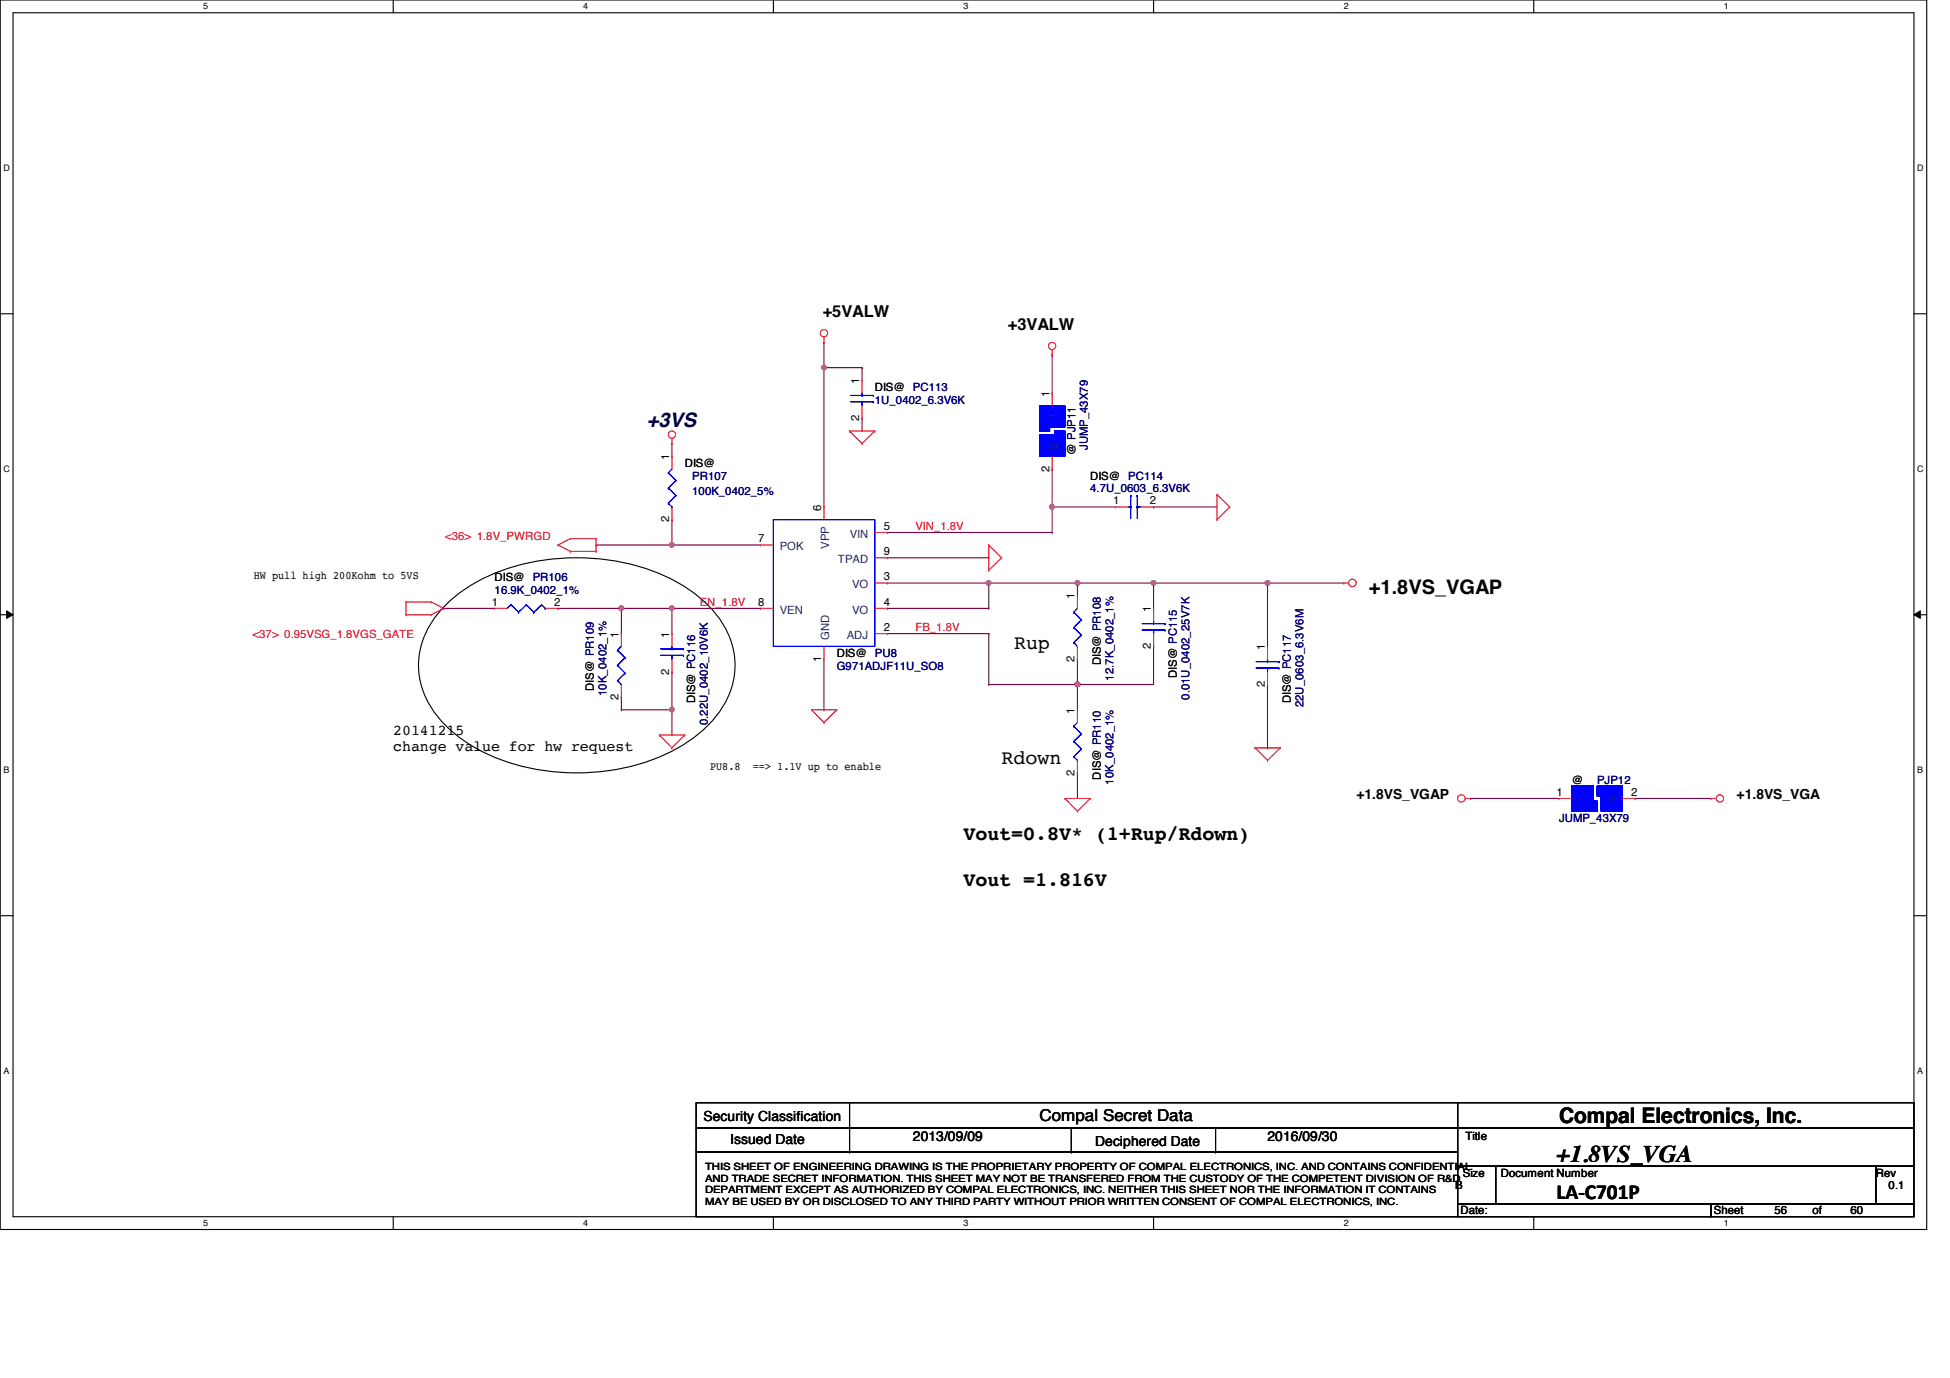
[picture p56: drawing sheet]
<svg xmlns="http://www.w3.org/2000/svg" width="297mm" height="210mm" viewBox="0 0 297 210" stroke-linecap="round" stroke-linejoin="round" font-family="sans-serif">
<defs><g id="words">
<text font-size="3.6" x="237.1" y="177">+1.8VS_VGA</text>
<g font-size="3.3">
<text x="237.5" y="171">Compal Electronics, Inc.</text>
<text x="237.1" y="182.6">LA-C701P</text>
</g>
<text font-size="3" fill="#000040" x="98.5" y="65">+3VS</text>
<g font-size="3">
<text x="208.5" y="90.5">+1.8VS_VGAP</text>
<text x="154.5" y="98.9">Rup</text>
<text x="152.6" y="116.3">Rdown</text>
<text x="146.8" y="128">Vout=0.8V* (1+Rup/Rdown)</text>
<text x="146.8" y="135">Vout =1.816V</text>
</g>
<g font-size="2.5">
<text x="125.3" y="48.3">+5VALW</text>
<text x="153.5" y="50.2">+3VALW</text>
<text x="158.4" y="170.8">Compal Secret Data</text>
</g>
<g font-size="2.3">
<text x="59.9" y="111.9">20141215</text>
<text x="59.9" y="114.4">change value for hw request</text>
</g>
<g font-size="2.1">
<text x="206.6" y="121.7">+1.8VS_VGAP</text>
<text x="264.5" y="121.7">+1.8VS_VGA</text>
<text x="107.2" y="170.7">Security Classification</text>
<text x="139.1" y="173.8">2013/09/09</text>
<text x="193.1" y="173.8">2016/09/30</text>
<text x="111.2" y="174.3">Issued Date</text>
<text x="166.8" y="174.5">Deciphered Date</text>
</g>
<g font-size="1.7">
<text x="130.9" y="58.5" transform="rotate(-90 130.9 58.5)">1</text>
<text x="133.3" y="59.5">DIS@ PC113</text>
<text x="130.9" y="64.1" transform="rotate(-90 130.9 64.1)">2</text>
<text x="159.8" y="60.5" transform="rotate(-90 159.8 60.5)">1</text>
<text x="101.9" y="70.1" transform="rotate(-90 101.9 70.1)">1</text>
<text x="104.3" y="71.1">DIS@</text>
<text x="159.8" y="71.8" transform="rotate(-90 159.8 71.8)">2</text>
<text x="163.8" y="69.3" transform="rotate(-90 163.8 69.3)">@ PJP11</text>
<text x="125.1" y="77.8" transform="rotate(-90 125.1 77.8)">6</text>
<text x="166.1" y="73.1">DIS@ PC114</text>
<text x="169.5" y="76.8">1</text>
<text x="175.1" y="76.8">2</text>
<text x="101.9" y="79.5" transform="rotate(-90 101.9 79.5)">2</text>
<text x="115.5" y="82.6">7</text>
<text x="134.6" y="80.7">5</text>
<text x="38.6" y="88.3">HW pull high 200Kohm to 5VS</text>
<text x="75.3" y="88.5">DIS@ PR106</text>
<text x="134.6" y="88.4">3</text>
<text x="134.6" y="84.5">9</text>
<text x="74.9" y="92.2">1</text>
<text x="84.4" y="92.2">2</text>
<text x="115.5" y="92.2">8</text>
<text x="134.6" y="92.2">4</text>
<text x="163.7" y="91.3" transform="rotate(-90 163.7 91.3)">1</text>
<text x="175.3" y="93.3" transform="rotate(-90 175.3 93.3)">1</text>
<text x="94.2" y="97.1" transform="rotate(-90 94.2 97.1)">1</text>
<text x="101.9" y="97.1" transform="rotate(-90 101.9 97.1)">1</text>
<text x="125.1" y="100.8" transform="rotate(-90 125.1 100.8)">1</text>
<text x="127.5" y="100.1">DIS@ PU8</text>
<text x="134.6" y="96.1">2</text>
<text x="163.7" y="100.8" transform="rotate(-90 163.7 100.8)">2</text>
<text x="167.7" y="101.3" transform="rotate(-90 167.7 101.3)">DIS@ PR108</text>
<text x="175.3" y="98.8" transform="rotate(-90 175.3 98.8)">2</text>
<text x="192.7" y="99.1" transform="rotate(-90 192.7 99.1)">1</text>
<text x="90.5" y="105.2" transform="rotate(-90 90.5 105.2)">DIS@ PR109</text>
<text x="94.2" y="106.6" transform="rotate(-90 94.2 106.6)">2</text>
<text x="101.9" y="102.7" transform="rotate(-90 101.9 102.7)">2</text>
<text x="105.9" y="107.1" transform="rotate(-90 105.9 107.1)">DIS@ PC116</text>
<text x="179.3" y="103.3" transform="rotate(-90 179.3 103.3)">DIS@ PC115</text>
<text x="192.7" y="104.6" transform="rotate(-90 192.7 104.6)">2</text>
<text x="196.6" y="107.1" transform="rotate(-90 196.6 107.1)">DIS@ PC117</text>
<text x="163.7" y="108.7" transform="rotate(-90 163.7 108.7)">1</text>
<text x="108.2" y="117.2">PU8.8</text>
<text x="114.7" y="117.2">==&gt; 1.1V up to enable</text>
<text x="163.7" y="118.2" transform="rotate(-90 163.7 118.2)">2</text>
<text x="167.7" y="118.7" transform="rotate(-90 167.7 118.7)">DIS@ PR110</text>
<text x="239.4" y="119.4">@</text>
<text x="237.1" y="121.2">1</text>
<text x="248.5" y="121.2">2</text>
<text x="223.2" y="173.6">Title</text>
<text x="222.8" y="179.2">Size</text>
<text x="228.6" y="179.2">Document Number</text>
<text x="285.7" y="179.2">Rev</text>
<text x="221.7" y="181.1">B</text>
<text x="222.5" y="185">Date:</text>
<text x="261.1" y="185">Sheet</text>
<text x="270.3" y="185">56</text>
<text x="276.1" y="185">of</text>
<text x="281.9" y="185">60</text>
<text x="287.7" y="181.1">0.1</text>
</g>
<g font-size="1.7" fill="#000080">
<text x="133.3" y="61.5">1U_0402_6.3V6K</text>
<text x="165.7" y="68.5" transform="rotate(-90 165.7 68.5)">JUMP_43X79</text>
<text x="105.4" y="73.1">PR107</text>
<text x="105.4" y="75.4">100K_0402_5%</text>
<text x="166.1" y="75">4.7U_0603_6.3V6K</text>
<text x="75.3" y="90.4">16.9K_0402_1%</text>
<text x="92.4" y="106" transform="rotate(-90 92.4 106)">10K_0402_1%</text>
<text x="127.5" y="102">G971ADJF11U_SO8</text>
<text x="169.6" y="103.7" transform="rotate(-90 169.6 103.7)">12.7K_0402_1%</text>
<text x="181.2" y="106.6" transform="rotate(-90 181.2 106.6)">0.01U_0402_25V7K</text>
<text x="198.6" y="107.7" transform="rotate(-90 198.6 107.7)">22U_0603_6.3V6M</text>
<text x="107.8" y="110.4" transform="rotate(-90 107.8 110.4)">0.22U_0402_10V6K</text>
<text x="169.6" y="119.5" transform="rotate(-90 169.6 119.5)">10K_0402_1%</text>
<text x="243.3" y="119.4">PJP12</text>
<text x="237.5" y="125.2">JUMP_43X79</text>
</g>
<g font-size="1.7" fill="#004080">
<text x="161.1" y="63.8" transform="rotate(-90 161.1 63.8)">1</text>
<text x="161.1" y="68.5" transform="rotate(-90 161.1 68.5)">2</text>
<text x="118.8" y="83.8">POK</text>
<text x="126.3" y="83.6" transform="rotate(-90 126.3 83.6)">VPP</text>
<text x="129.5" y="81.9">VIN</text>
<text x="127.6" y="85.8">TPAD</text>
<text x="129.8" y="89.6">VO</text>
<text x="118.8" y="93.5">VEN</text>
<text x="129.8" y="93.5">VO</text>
<text x="126.3" y="97.5" transform="rotate(-90 126.3 97.5)">GND</text>
<text x="129" y="97.3">ADJ</text>
<text x="240.4" y="122.4">1</text>
<text x="245.2" y="122.4">2</text>
</g>
<g font-size="1.7" fill="#f00">
<text x="67.8" y="82.3">&lt;36&gt; 1.8V_PWRGD</text>
<text x="139.4" y="80.7">VIN_1.8V</text>
<text x="106.6" y="92.3">EN_1.8V</text>
<text x="38.5" y="97.2">&lt;37&gt; 0.95VSG_1.8VGS_GATE</text>
<text x="139.4" y="96.1">FB_1.8V</text>
</g>
<g font-size="1.5">
<text x="107.4" y="178.2">THIS SHEET OF ENGINEERING DRAWING IS THE PROPRIETARY PROPERTY OF COMPAL ELECTRONICS, INC. AND CONTAINS CONFIDENTIAL</text>
<text x="107.4" y="180">AND TRADE SECRET INFORMATION. THIS SHEET MAY NOT BE TRANSFERED FROM THE CUSTODY OF THE COMPETENT DIVISION OF R&amp;D</text>
<text x="107.4" y="181.8">DEPARTMENT EXCEPT AS AUTHORIZED BY COMPAL ELECTRONICS, INC. NEITHER THIS SHEET NOR THE INFORMATION IT CONTAINS</text>
<text x="107.4" y="183.6">MAY BE USED BY OR DISCLOSED TO ANY THIRD PARTY WITHOUT PRIOR WRITTEN CONSENT OF COMPAL ELECTRONICS, INC.</text>
</g>
<g font-size="1.4">
<text x="30.9" y="1.4">5</text>
<text x="88.9" y="1.4">4</text>
<text x="146.8" y="1.4">3</text>
<text x="204.7" y="1.4">2</text>
<text x="262.6" y="1.4">1</text>
<text x=".5" y="26.1">D</text>
<text x="292.1" y="26.1">D</text>
<text x=".5" y="71.9">C</text>
<text x="292.1" y="71.9">C</text>
<text x=".5" y="117.8">B</text>
<text x="292.1" y="117.8">B</text>
<text x=".5" y="163.6">A</text>
<text x="292.1" y="163.6">A</text>
<text x="30.9" y="186.8">5</text>
<text x="88.9" y="186.8">4</text>
<text x="146.8" y="186.8">3</text>
<text x="204.7" y="186.8">2</text>
<text x="262.6" y="186.8">1</text>
</g>
</g></defs>
<path d="M0 0h293.5v187.3h-293.5zM2 1.9h289.5v183.4h-289.5z" fill="none" stroke="#000" stroke-width=".17"/>
<g fill="#fff">
<path d="M30.9 .2h.8v1.5h-.8z"/>
<path d="M30.9 185.5h.8v1.6h-.8z"/>
</g>
<path d="M59.9 0v1.9M59.9 185.3v2" fill="none" stroke="#000" stroke-width=".17"/>
<g fill="#fff">
<path d="M88.9 .2h.7v1.5h-.7z"/>
<path d="M88.9 185.5h.7v1.6h-.7z"/>
</g>
<path d="M117.8 0v1.9M117.8 185.3v2" fill="none" stroke="#000" stroke-width=".17"/>
<g fill="#fff">
<path d="M146.8 .2h.7v1.5h-.7z"/>
<path d="M146.8 185.5h.7v1.6h-.7z"/>
</g>
<path d="M175.7 0v1.9M175.7 185.3v2" fill="none" stroke="#000" stroke-width=".17"/>
<g fill="#fff">
<path d="M204.7 .2h.7v1.5h-.7z"/>
<path d="M204.7 185.5h.7v1.6h-.7z"/>
</g>
<path d="M233.6 0v1.9M233.6 185.3v2" fill="none" stroke="#000" stroke-width=".17"/>
<g fill="#fff">
<path d="M262.6 .2h.8v1.5h-.8z"/>
<path d="M262.6 185.5h.8v1.6h-.8z"/>
<path d="M.5 24.8h1v1.6h-1z"/>
<path d="M292.1 24.8h.9v1.6h-.9z"/>
<path d="M.5 70.7h1v1.5h-1z"/>
<path d="M292.1 70.7h.9v1.5h-.9z"/>
</g>
<path d="M0 47.8h2M291.5 47.8h2" fill="none" stroke="#000" stroke-width=".17"/>
<g fill="#fff">
<path d="M.5 116.5h.9v1.6h-.9z"/>
<path d="M292.1 116.5h.8v1.6h-.8z"/>
</g>
<path d="M0 93.6h2M291.5 93.6h2" fill="none" stroke="#000" stroke-width=".17"/>
<path d="M1 93l1 .6-1 .6zM291.5 93.6l1-.6v1.2z" fill="#000"/>
<path d="M1 93l1 .6-1 .6zM291.5 93.6l1-.6v1.2z" fill="none" stroke="#000" stroke-width=".15"/>
<g fill="#fff">
<path d="M.5 162.4h.9v1.5h-.9z"/>
<path d="M292.1 162.4h.8v1.5h-.8z"/>
</g>
<path d="M68.1 91.9a27.8 27.8 0 0 1 17.5-6.9 31.4 31.4 0 0 1 19.3 4.8 14.9 14.9 0 0 1 7 10.1 12.7 12.7 0 0 1-4.3 10.9 27.9 27.9 0 0 1-17.6 6.9 31.2 31.2 0 0 1-19.2-4.8 15 15 0 0 1-7-10.1 12.8 12.8 0 0 1 4.3-10.9zM0 139.5h2M291.5 139.5h2" fill="none" stroke="#000" stroke-width=".17"/>
<g fill="none" stroke="#800040" stroke-width=".17">
<path d="M102.4 67.6h.1M102.4 67.6v1.9M85 92.7h.1M85 92.7h9.7M94.7 92.7h.1M94.7 92.7v3.8M94.7 106.2h.1M94.7 108.1h.1M94.7 106.2v1.9M94.7 108.1h7.7M102.4 102.3h.1M102.4 108.1h.1"/>
<path d="M102.4 102.3v9.7M164.1 100.4h.1M164.1 100.4v3.9M193.1 113.9h.1M193.1 104.3v9.6M224 121.6h.1M224 121.6h13.5"/>
</g>
<circle cx="102.3" cy="108.1" r=".37" fill="#f0f"/>
<circle cx="102.3" cy="108.1" r=".37" fill="none" stroke="#f0f" stroke-width=".17"/>
<path d="M131.3 63.7h.1M131.3 63.7v2M150.6 88.8h.1M150.6 88.8h13.5" fill="none" stroke="#800040" stroke-width=".17"/>
<circle cx="150.6" cy="88.8" r=".37" fill="#f0f"/>
<circle cx="150.6" cy="88.8" r=".37" fill="none" stroke="#f0f" stroke-width=".17"/>
<path d="M175.7 88.8h.1M175.7 88.8h17.4" fill="none" stroke="#800040" stroke-width=".17"/>
<circle cx="193.1" cy="88.8" r=".37" fill="#f0f"/>
<circle cx="193.1" cy="88.8" r=".37" fill="none" stroke="#f0f" stroke-width=".17"/>
<circle cx="175.7" cy="88.8" r=".37" fill="#f0f"/>
<circle cx="175.7" cy="88.8" r=".37" fill="none" stroke="#f0f" stroke-width=".17"/>
<path d="M67.6 92.7h.1M67.6 92.7h7.7M164.1 104.3h.1M164.1 104.3h11.6" fill="none" stroke="#800040" stroke-width=".17"/>
<circle cx="164.1" cy="104.2" r=".37" fill="#f0f"/>
<circle cx="164.1" cy="104.2" r=".37" fill="none" stroke="#f0f" stroke-width=".17"/>
<path d="M125.5 52.2h.1M125.5 56h.1M125.5 52.2v3.8M125.5 56h5.8M131.3 56h.1M131.3 56v1.9M150.6 96.5h.1M150.6 96.5v7.8M175.7 98.5h.1M175.7 98.5v5.8M164.1 117.8h.1M164.1 117.8v3.8" fill="none" stroke="#800040" stroke-width=".17"/>
<circle cx="125.5" cy="56" r=".37" fill="#f0f"/>
<circle cx="125.5" cy="56" r=".37" fill="none" stroke="#f0f" stroke-width=".17"/>
<path d="M150.6 104.3h.1M150.6 104.3h13.5" fill="none" stroke="#800040" stroke-width=".17"/>
<circle cx="164.1" cy="104.2" r=".37" fill="#f0f"/>
<circle cx="164.1" cy="104.2" r=".37" fill="none" stroke="#f0f" stroke-width=".17"/>
<path d="M164.1 88.8h.1M164.1 88.8h11.6M193.1 88.8h.1M193.1 88.8h11.6M193.1 88.8v9.7" fill="none" stroke="#800040" stroke-width=".17"/>
<circle cx="164.1" cy="88.8" r=".37" fill="#f0f"/>
<circle cx="164.1" cy="88.8" r=".37" fill="none" stroke="#f0f" stroke-width=".17"/>
<path d="M125.5 56h.1M125.5 56v21.2M160.3 54.1h.1M160.3 54.1v5.8M102.4 92.7h.1M102.4 92.7v3.8M164.1 88.8h.1M164.1 88.8v2M175.7 88.8h.1M175.7 88.8v3.9M164.1 104.3h.1M164.1 104.3v3.8" fill="none" stroke="#800040" stroke-width=".17"/>
<circle cx="102.3" cy="92.6" r=".37" fill="#f0f"/>
<circle cx="102.3" cy="92.6" r=".37" fill="none" stroke="#f0f" stroke-width=".17"/>
<path d="M94.7 92.7h.1M94.7 92.7h7.7" fill="none" stroke="#800040" stroke-width=".17"/>
<circle cx="94.6" cy="92.6" r=".37" fill="#f0f"/>
<circle cx="94.6" cy="92.6" r=".37" fill="none" stroke="#f0f" stroke-width=".17"/>
<path d="M175.7 77.2h.1M175.7 77.2h9.7M102.4 92.7h.1M102.4 83h.1M102.4 92.7h13.5M102.4 83h13.5M249.1 121.6h.1M249.1 121.6h11.5" fill="none" stroke="#800040" stroke-width=".17"/>
<circle cx="102.3" cy="83" r=".37" fill="#f0f"/>
<circle cx="102.3" cy="83" r=".37" fill="none" stroke="#f0f" stroke-width=".17"/>
<g fill="none" stroke="#800040" stroke-width=".17">
<path d="M102.4 79.2h.1M102.4 79.2v3.8h-11.6M160.3 77.2h.1M160.3 77.2h9.6M160.3 77.2v3.9M90.8 83h.1M135.2 88.8h15.4M135.2 92.7h15.4M135.2 96.5h15.4M150.6 88.8h.1M150.6 92.7h.1M150.6 96.5h.1"/>
<path d="M150.6 88.8v3.9M125.5 108.1h.1M125.5 100.4v7.7"/>
</g>
<circle cx="160.2" cy="77.2" r=".38" fill="#f0f"/>
<circle cx="160.2" cy="77.2" r=".38" fill="none" stroke="#f0f" stroke-width=".17"/>
<path d="M160.3 71.5h.1M160.3 71.5v5.7M135.2 81.1h25.1M135.2 85h15.4M150.6 85h.1M160.3 81.1h.1" fill="none" stroke="#800040" stroke-width=".17"/>
<g fill="none" stroke="#f00" stroke-width=".17">
<path d="M125.5 52.2h.1M125.5 51.4v.8M131.3 57.9h.1M131.3 57.9v2M160.3 54.1h.1M160.3 53.3v.8M102.4 67.6h.1M102.4 69.5h.1M102.4 79.2h.1M102.4 66.8v.8M102.4 69.5v2M102.4 77.2v2"/>
<path d="M125.5 77.2h.1M125.5 77.2v2M129.4 65.7h.1M129.4 65.7h3.9M129.4 65.7l1.9 1.9M131.3 67.6h.1M131.3 63.7h.1M131.3 61.8v1.9M133.3 65.7h.1M133.3 65.7l-2 1.9M169.9 77.2h.1M169.9 77.2h2"/>
<path d="M173.8 77.2h1.9M175.7 77.2h.1M185.4 75.3h.1M185.4 79.2h.1M185.4 75.3v3.9M185.4 75.3l1.9 1.9M187.3 77.2h.1M187.3 77.2l-1.9 2M61.8 93.6h.1M61.8 91.7h.1M61.8 91.7h3.9M61.8 93.6h3.9"/>
<path d="M61.8 91.7v1.9M65.7 91.7h.1M65.7 93.6h.1M65.7 91.7l1.9 1M67.6 92.7h.1M67.6 92.7l-1.9 .9M75.3 92.7h.1M75.3 92.7h2M83.1 92.7h1.9M85 83h.1M85 92.7h.1M85 83l1.9 1"/>
<path d="M86.9 84h.1M86.9 82h.1M86.9 84h3.9M86.9 82h3.9M86.9 82l-1.9 1M90.8 84h.1M90.8 82h.1M90.8 82v2M94.7 96.5h.1M94.7 96.5v2M102.4 96.5h.1M102.4 96.5v2"/>
<path d="M115.9 83h.1M115.9 92.7h.1M115.9 83h1.9M115.9 92.7h1.9M125.5 98.5v1.9M133.3 88.8h1.9M133.3 92.7h1.9M133.3 81.1h1.9M133.3 96.5h1.9M133.3 85h1.9M135.2 88.8h.1M135.2 81.1h.1"/>
<path d="M135.2 92.7h.1M135.2 96.5h.1M135.2 85h.1M150.6 83h.1M150.6 86.9h.1M150.6 83v3.9M150.6 83l2 2M152.6 85h.1M152.6 85l-2 1.9M164.1 90.8h.1M164.1 90.8v1.9M164.1 98.5v1.9"/>
<path d="M175.7 92.7h.1M175.7 98.5h.1M175.7 92.7v1.9M175.7 96.5v2M193.1 98.5h.1M193.1 98.5v1.9M204.7 88.8h.1M204.7 88.8h.7M94.7 106.2h.1M94.7 104.3v1.9M100.5 112h.1M100.5 112h3.8"/>
<path d="M100.5 112l1.9 1.9M102.4 113.9h.1M102.4 102.3h.1M102.4 100.4v1.9M104.3 112h.1M104.3 112l-1.9 1.9M123.6 108.1h.1M123.6 108.1h3.9M123.6 108.1l1.9 2M125.5 110.1h.1M125.5 100.4h.1M127.5 108.1h.1"/>
<path d="M127.5 108.1l-2 2M164.1 100.4h.1M191.2 113.9h.1M191.2 113.9h3.8M191.2 113.9l1.9 1.9M193.1 115.8h.1M193.1 104.3h.1M193.1 102.3v2M195 113.9h.1M195 113.9l-1.9 1.9M162.2 121.6h.1M162.2 121.6h3.9"/>
<path d="M162.2 121.6l1.9 2M164.1 123.6h.1M166.1 121.6h.1M166.1 121.6l-2 2M223.2 121.6h.8M224 121.6h.1M260.6 121.6h.1M260.6 121.6h.8"/>
<circle cx="125.5" cy="50.8" r=".56"/>
<circle cx="160.3" cy="52.7" r=".56"/>
<circle cx="102.4" cy="66.2" r=".56"/>
<circle cx="206" cy="88.8" r=".57"/>
<circle cx="222.6" cy="121.6" r=".56"/>
<circle cx="262" cy="121.6" r=".56"/>
</g>
<g fill="none" stroke="#000" stroke-width=".17">
<path d="M106 168h116v3.8h-116zM106 171.8h116v3.7h-116zM106 175.5h116v9.8h-116zM129.4 171.8h.1M129.4 175.5h.1M129.4 168v7.5M163.2 175.5h.1M163.2 171.8v3.7M185.2 175.5h.1M185.2 171.8v3.7M222 168h69.5v3.8h-69.5zM222 171.8h69.5v5.8h-69.5z"/>
<path d="M222 177.6h5.8v5.8h-5.8zM227.8 177.6h57.9v5.8h-57.9zM285.7 177.6h5.8v5.8h-5.8zM222 183.4h38.6v1.9h-38.6zM260.6 183.4h30.9v1.9h-30.9z"/>
</g>
<g fill="none" stroke="#00f" stroke-width=".17">
<path d="M131.3 59.9v.3M101.8 72h.1M101.8 74.3h.1M101.8 76.7h.1M101.8 72l1.2 1.2M101.8 74.3l1.2 1.2M101.8 76.7l.6 .5M102.4 77.2h.1M102.4 71.5l-.6 .5M103 73.2h.1M103 75.5h.1M103 73.2l-1.2 1.1"/>
<path d="M103 75.5l-1.2 1.2M117.8 79.2h15.5v19.3h-15.5zM129.6 61.2h3.4M129.6 60.2h3.4M131.3 60.2h.1M131.3 61.2h.1M131.3 61.2v.6M133 61.2h.1M133 60.2h.1M171.9 77.2h.4M172.3 77.2h.1M172.3 75.5h.1"/>
<path d="M172.3 75.5v3.5M173.2 75.5h.1M173.2 77.2h.1M173.2 77.2h.6M173.2 75.5v3.5M77.8 92.1h.1M77.8 92.1l-.5 .6M77.8 92.1l1.2 1.2M79 93.3h.1M80.2 92.1h.1M80.2 92.1l-1.2 1.2M80.2 92.1l1.1 1.2"/>
<path d="M81.3 93.3h.1M82.5 92.1h.1M82.5 92.1l-1.2 1.2M82.5 92.1l.6 .6M83.1 92.7h.1M94.1 99.1h.1M94.1 99.1l1.1 1.1M94.7 98.5l-.6 .6M100.6 99.8h3.5M100.6 98.8h3.5M102.4 98.8h.1M102.4 99.8h.1"/>
<path d="M102.4 98.5v.3M102.4 99.8v.6M104.1 99.8h.1M104.1 98.8h.1M163.6 93.3h.1M163.6 95.6h.1M163.6 97.9h.1M163.6 93.3l1.1 1.1M163.6 95.6l1.1 1.1M163.6 97.9l.5 .6M164.1 98.5h.1M164.1 92.7l-.5 .6"/>
<path d="M164.7 94.4h.1M164.7 96.7h.1M164.7 94.4l-1.1 1.2M164.7 96.7l-1.1 1.2M174 96h3.5M174 95h3.5M175.7 95h.1M175.7 96h.1M175.7 94.6v.4M175.7 96v.5M177.5 96h.1M177.5 95h.1"/>
<path d="M94.1 101.3h.1M94.1 103.7h.1M94.1 101.3l1.1 1.2M94.1 103.7l.6 .6M94.7 104.3h.1M95.2 100.2h.1M95.2 102.5h.1M95.2 100.2l-1.1 1.1M95.2 102.5l-1.1 1.2M191.3 101.8h3.5M191.3 100.8h3.5M193.1 100.8h.1"/>
<path d="M193.1 101.8h.1M193.1 100.4v.4M193.1 101.8v.5M194.8 101.8h.1M194.8 100.8h.1"/>
</g>
<path d="M158.4 61.8h3.8v1.9h-3.8z" fill-rule="evenodd" fill="#00f"/>
<path d="M158.4 61.8h3.8v1.9h-3.8z" fill="none" stroke="#00f" stroke-width=".17"/>
<path d="M158.4 63.7h3.8v1.4h-3.8z" fill-rule="evenodd" fill="#00f"/>
<path d="M158.4 63.7h3.8v1.4h-3.8z" fill="none" stroke="#00f" stroke-width=".17"/>
<path d="M158.4 65.1h1.5v.6h-1.5z" fill-rule="evenodd" fill="#00f"/>
<path d="M158.4 65.1h1.5v.6h-1.5z" fill="none" stroke="#00f" stroke-width=".17"/>
<path d="M160.7 65.7h1.5v.5h-1.5z" fill-rule="evenodd" fill="#00f"/>
<path d="M160.7 65.7h1.5v.5h-1.5z" fill="none" stroke="#00f" stroke-width=".17"/>
<path d="M158.4 66.2h3.8v1.4h-3.8z" fill-rule="evenodd" fill="#00f"/>
<path d="M158.4 66.2h3.8v1.4h-3.8z" fill="none" stroke="#00f" stroke-width=".17"/>
<path d="M158.4 67.6h3.8v1.9h-3.8z" fill-rule="evenodd" fill="#00f"/>
<path d="M158.4 67.6h3.8v1.9h-3.8z" fill="none" stroke="#00f" stroke-width=".17"/>
<path d="M158.4 61.8h3.8v1.9h-3.8z" fill-rule="evenodd" fill="#00f"/>
<path d="M158.4 61.8h3.8v1.9h-3.8z" fill="none" stroke="#00f" stroke-width=".17"/>
<path d="M158.4 63.7h3.8v1.4h-3.8z" fill-rule="evenodd" fill="#00f"/>
<path d="M158.4 63.7h3.8v1.4h-3.8z" fill="none" stroke="#00f" stroke-width=".17"/>
<path d="M158.4 65.1h1.5v.6h-1.5z" fill-rule="evenodd" fill="#00f"/>
<path d="M158.4 65.1h1.5v.6h-1.5z" fill="none" stroke="#00f" stroke-width=".17"/>
<path d="M160.7 65.7h1.5v.5h-1.5z" fill-rule="evenodd" fill="#00f"/>
<path d="M160.7 65.7h1.5v.5h-1.5z" fill="none" stroke="#00f" stroke-width=".17"/>
<path d="M158.4 66.2h3.8v1.4h-3.8z" fill-rule="evenodd" fill="#00f"/>
<path d="M158.4 66.2h3.8v1.4h-3.8z" fill="none" stroke="#00f" stroke-width=".17"/>
<path d="M158.4 67.6h3.8v1.9h-3.8z" fill-rule="evenodd" fill="#00f"/>
<path d="M158.4 67.6h3.8v1.9h-3.8z" fill="none" stroke="#00f" stroke-width=".17"/>
<path d="M160.3 59.9h.1M160.3 59.9v1.9M160.3 71.5h.1M160.3 69.5v2" fill="none" stroke="#f00" stroke-width=".17"/>
<path d="M239.4 119.7h1.9v3.9h-1.9z" fill-rule="evenodd" fill="#00f"/>
<path d="M239.4 119.7h1.9v3.9h-1.9z" fill="none" stroke="#00f" stroke-width=".17"/>
<path d="M241.3 119.7h1.4v3.9h-1.4z" fill-rule="evenodd" fill="#00f"/>
<path d="M241.3 119.7h1.4v3.9h-1.4z" fill="none" stroke="#00f" stroke-width=".17"/>
<path d="M242.7 122h.6v1.6h-.6z" fill-rule="evenodd" fill="#00f"/>
<path d="M242.7 122h.6v1.6h-.6z" fill="none" stroke="#00f" stroke-width=".17"/>
<path d="M243.3 119.7h.6v1.5h-.6z" fill-rule="evenodd" fill="#00f"/>
<path d="M243.3 119.7h.6v1.5h-.6z" fill="none" stroke="#00f" stroke-width=".17"/>
<path d="M243.9 119.7h1.3v3.9h-1.3z" fill-rule="evenodd" fill="#00f"/>
<path d="M243.9 119.7h1.3v3.9h-1.3z" fill="none" stroke="#00f" stroke-width=".17"/>
<path d="M245.2 119.7h1.9v3.9h-1.9z" fill-rule="evenodd" fill="#00f"/>
<path d="M245.2 119.7h1.9v3.9h-1.9z" fill="none" stroke="#00f" stroke-width=".17"/>
<path d="M239.4 119.7h1.9v3.9h-1.9z" fill-rule="evenodd" fill="#00f"/>
<path d="M239.4 119.7h1.9v3.9h-1.9z" fill="none" stroke="#00f" stroke-width=".17"/>
<path d="M241.3 119.7h1.4v3.9h-1.4z" fill-rule="evenodd" fill="#00f"/>
<path d="M241.3 119.7h1.4v3.9h-1.4z" fill="none" stroke="#00f" stroke-width=".17"/>
<path d="M242.7 122h.6v1.6h-.6z" fill-rule="evenodd" fill="#00f"/>
<path d="M242.7 122h.6v1.6h-.6z" fill="none" stroke="#00f" stroke-width=".17"/>
<path d="M243.3 119.7h.6v1.5h-.6z" fill-rule="evenodd" fill="#00f"/>
<path d="M243.3 119.7h.6v1.5h-.6z" fill="none" stroke="#00f" stroke-width=".17"/>
<path d="M243.9 119.7h1.3v3.9h-1.3z" fill-rule="evenodd" fill="#00f"/>
<path d="M243.9 119.7h1.3v3.9h-1.3z" fill="none" stroke="#00f" stroke-width=".17"/>
<path d="M245.2 119.7h1.9v3.9h-1.9z" fill-rule="evenodd" fill="#00f"/>
<g fill="none" stroke="#00f" stroke-width=".17">
<path d="M163.6 110.6h.1M163.6 112.9h.1M163.6 115.3h.1M163.6 110.6l1.1 1.2M163.6 112.9l1.1 1.2M163.6 115.3l.5 .5M164.1 115.8h.1M164.1 110.1l-.5 .5M164.7 111.8h.1M164.7 114.1h.1M164.7 111.8l-1.1 1.1M164.7 114.1l-1.1 1.2"/>
<path d="M245.2 119.7h1.9v3.9h-1.9z"/>
</g>
<path d="M164.1 108.1h.1M164.1 117.8h.1M164.1 108.1v2M164.1 115.8v2M237.5 121.6h.1M237.5 121.6h1.9M247.1 121.6h2M249.1 121.6h.1" fill="none" stroke="#f00" stroke-width=".17"/>
<circle cx="102.3" cy="108.1" r=".37" fill="#f0f"/>
<circle cx="102.3" cy="108.1" r=".37" fill="none" stroke="#f0f" stroke-width=".17"/>
<circle cx="150.6" cy="88.8" r=".37" fill="#f0f"/>
<circle cx="150.6" cy="88.8" r=".37" fill="none" stroke="#f0f" stroke-width=".17"/>
<circle cx="193.1" cy="88.8" r=".37" fill="#f0f"/>
<circle cx="193.1" cy="88.8" r=".37" fill="none" stroke="#f0f" stroke-width=".17"/>
<circle cx="175.7" cy="88.8" r=".37" fill="#f0f"/>
<circle cx="175.7" cy="88.8" r=".37" fill="none" stroke="#f0f" stroke-width=".17"/>
<circle cx="164.1" cy="104.2" r=".37" fill="#f0f"/>
<circle cx="164.1" cy="104.2" r=".37" fill="none" stroke="#f0f" stroke-width=".17"/>
<circle cx="125.5" cy="56" r=".37" fill="#f0f"/>
<circle cx="125.5" cy="56" r=".37" fill="none" stroke="#f0f" stroke-width=".17"/>
<circle cx="164.1" cy="104.2" r=".37" fill="#f0f"/>
<circle cx="164.1" cy="104.2" r=".37" fill="none" stroke="#f0f" stroke-width=".17"/>
<circle cx="164.1" cy="88.8" r=".37" fill="#f0f"/>
<circle cx="164.1" cy="88.8" r=".37" fill="none" stroke="#f0f" stroke-width=".17"/>
<circle cx="102.3" cy="92.6" r=".37" fill="#f0f"/>
<circle cx="102.3" cy="92.6" r=".37" fill="none" stroke="#f0f" stroke-width=".17"/>
<circle cx="94.6" cy="92.6" r=".37" fill="#f0f"/>
<circle cx="94.6" cy="92.6" r=".37" fill="none" stroke="#f0f" stroke-width=".17"/>
<circle cx="102.3" cy="83" r=".37" fill="#f0f"/>
<circle cx="102.3" cy="83" r=".37" fill="none" stroke="#f0f" stroke-width=".17"/>
<circle cx="160.2" cy="77.2" r=".38" fill="#f0f"/>
<circle cx="160.2" cy="77.2" r=".38" fill="none" stroke="#f0f" stroke-width=".17"/>
<use href="#words"/>
</svg>
